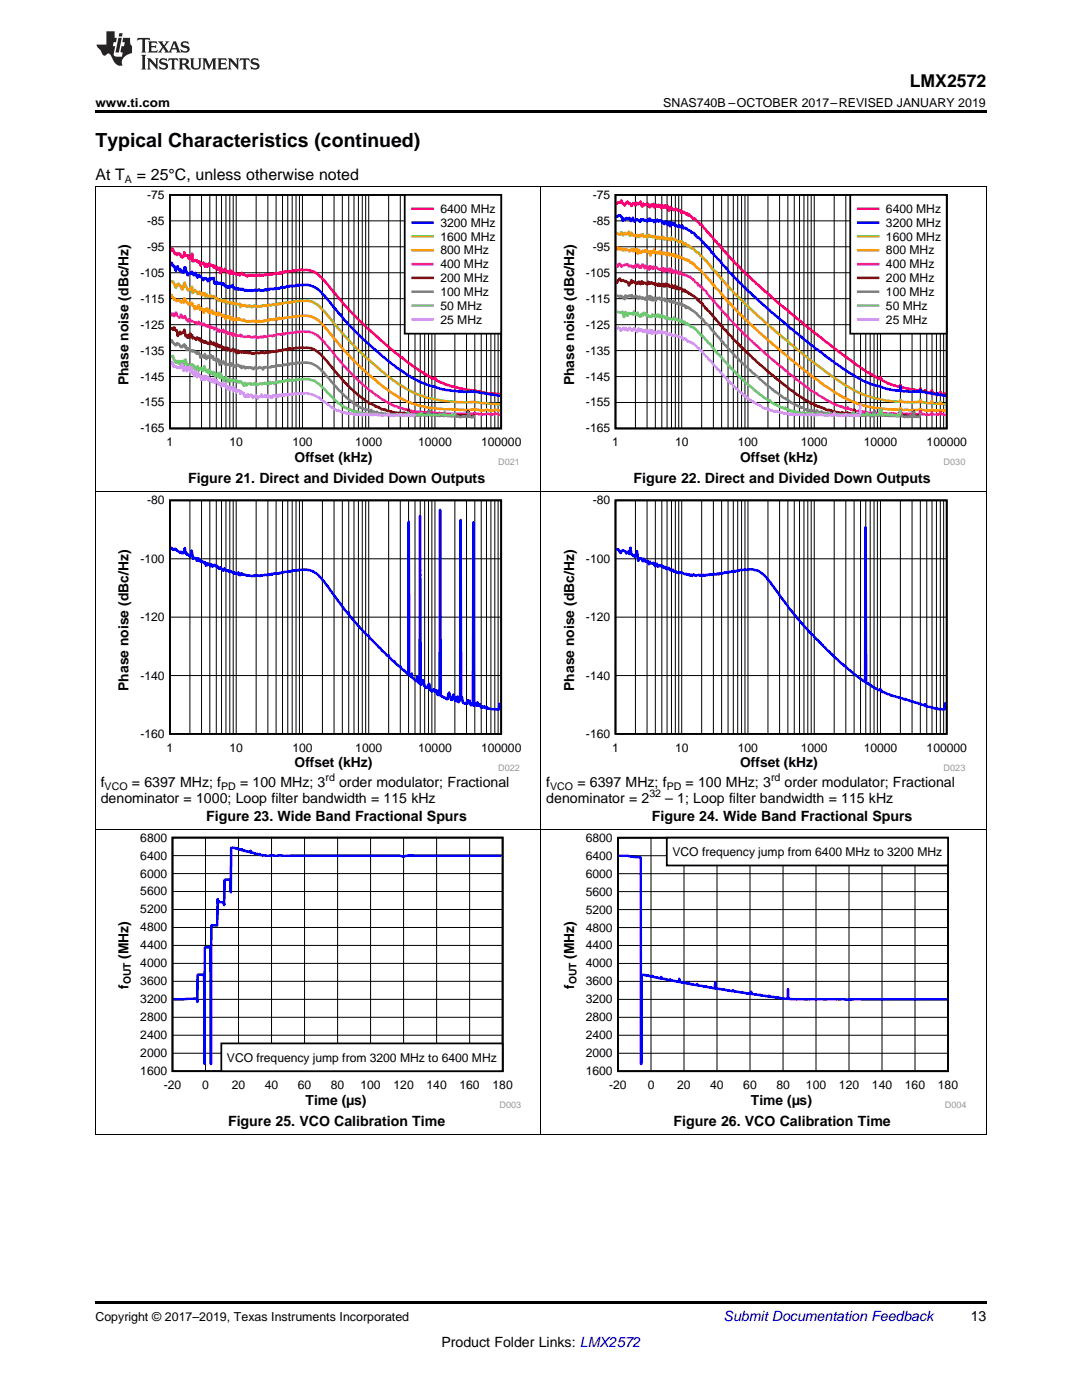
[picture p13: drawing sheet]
<svg xmlns="http://www.w3.org/2000/svg" width="216mm" height="279mm" viewBox="0 0 216 279" stroke-linecap="round" stroke-linejoin="round" font-family="sans-serif">
<defs><g id="words">
<text font-size="3.9" x="19" y="29.3">Typical Characteristics (continued)</text>
<text font-size="3.5" x="181.5" y="17.3">LMX2572</text>
<g font-size="3.2">
<text x="19" y="36">At T</text>
<text x="27.3" y="36">= 25°C, unless otherwise noted</text>
</g>
<g font-size="2.8">
<text x="25.7" y="76.9" transform="rotate(-90 25.7 76.9)">Phase noise (dBc/Hz)</text>
<text x="114.6" y="76.9" transform="rotate(-90 114.6 76.9)">Phase noise (dBc/Hz)</text>
<text x="58.8" y="92.2">Offset (kHz)</text>
<text x="147.7" y="92.2">Offset (kHz)</text>
<text x="37.5" y="96.4">Figure 21. Direct and Divided Down Outputs</text>
<text x="126.4" y="96.4">Figure 22. Direct and Divided Down Outputs</text>
<text x="25.7" y="137.9" transform="rotate(-90 25.7 137.9)">Phase noise (dBc/Hz)</text>
<text x="114.6" y="137.9" transform="rotate(-90 114.6 137.9)">Phase noise (dBc/Hz)</text>
<text x="58.8" y="153.1">Offset (kHz)</text>
<text x="147.7" y="153.1">Offset (kHz)</text>
<text x="20.1" y="157.1">f</text>
<text x="20.1" y="160.2">denominator = 1000; Loop filter bandwidth = 115 kHz</text>
<text x="26.3" y="157.1">= 6397 MHz; f</text>
<text x="47.9" y="157.1">= 100 MHz; 3</text>
<text x="67.7" y="157.1">order modulator; Fractional</text>
<text x="109" y="157.1">f</text>
<text x="109" y="160.2">denominator = 2</text>
<text x="115.2" y="157.1">= 6397 MHz; f</text>
<text x="132.8" y="160.2">– 1; Loop filter bandwidth = 115 kHz</text>
<text x="136.8" y="157.1">= 100 MHz; 3</text>
<text x="156.6" y="157.1">order modulator; Fractional</text>
<text x="41.2" y="163.8">Figure 23. Wide Band Fractional Spurs</text>
<text x="130.1" y="163.8">Figure 24. Wide Band Fractional Spurs</text>
<text x="25.7" y="191.3" transform="rotate(-90 25.7 191.3)">(MHz)</text>
<text x="114.6" y="191.3" transform="rotate(-90 114.6 191.3)">(MHz)</text>
<text x="25.7" y="197.4" transform="rotate(-90 25.7 197.4)">f</text>
<text x="114.6" y="197.4" transform="rotate(-90 114.6 197.4)">f</text>
<text x="61" y="220.4">Time (µs)</text>
<text x="149.9" y="220.4">Time (µs)</text>
<text x="45.5" y="224.7">Figure 25. VCO Calibration Time</text>
<text x="134.4" y="224.7">Figure 26. VCO Calibration Time</text>
<text x="193.7" y="263.6">13</text>
<text x="88.1" y="268.9">Product Folder Links: LMX2572</text>
</g>
<text font-size="2.8" fill="#0000c8" x="144.4" y="263.6">Submit Documentation Feedback</text>
<g font-size="2.5">
<text x="19" y="21.4">www.ti.com</text>
<text x="132.3" y="21.4">SNAS740B –OCTOBER 2017–REVISED JANUARY 2019</text>
<text x="19" y="263.6">Copyright © 2017–2019, Texas Instruments Incorporated</text>
</g>
<g font-size="2.4">
<text x="29.4" y="39.7">-75</text>
<text x="118.3" y="39.7">-75</text>
<text x="29.4" y="44.9">-85</text>
<text x="87.9" y="42.5">6400 MHz</text>
<text x="87.9" y="45.3">3200 MHz</text>
<text x="118.3" y="44.9">-85</text>
<text x="176.8" y="42.5">6400 MHz</text>
<text x="176.8" y="45.3">3200 MHz</text>
<text x="29.4" y="50">-95</text>
<text x="87.9" y="48">1600 MHz</text>
<text x="87.9" y="50.8">800 MHz</text>
<text x="87.9" y="53.6">400 MHz</text>
<text x="118.3" y="50">-95</text>
<text x="176.8" y="48">1600 MHz</text>
<text x="176.8" y="50.8">800 MHz</text>
<text x="176.8" y="53.6">400 MHz</text>
<text x="28" y="55.2">-105</text>
<text x="87.9" y="56.3">200 MHz</text>
<text x="87.9" y="59.1">100 MHz</text>
<text x="116.9" y="55.2">-105</text>
<text x="176.8" y="56.3">200 MHz</text>
<text x="176.8" y="59.1">100 MHz</text>
<text x="28" y="65.6">-125</text>
<text x="28" y="60.4">-115</text>
<text x="87.9" y="61.8">50 MHz</text>
<text x="87.9" y="64.6">25 MHz</text>
<text x="116.9" y="65.6">-125</text>
<text x="116.9" y="60.4">-115</text>
<text x="176.8" y="61.8">50 MHz</text>
<text x="176.8" y="64.6">25 MHz</text>
<text x="28" y="70.8">-135</text>
<text x="116.9" y="70.8">-135</text>
<text x="28" y="75.9">-145</text>
<text x="116.9" y="75.9">-145</text>
<text x="28" y="81.1">-155</text>
<text x="116.9" y="81.1">-155</text>
<text x="28" y="86.3">-165</text>
<text x="33.3" y="89.1">1</text>
<text x="45.8" y="89.1">10</text>
<text x="58.3" y="89.1">100</text>
<text x="70.9" y="89.1">1000</text>
<text x="83.4" y="89.1">10000</text>
<text x="96" y="89.1">100000</text>
<text x="116.9" y="86.3">-165</text>
<text x="122.2" y="89.1">1</text>
<text x="134.7" y="89.1">10</text>
<text x="147.2" y="89.1">100</text>
<text x="159.8" y="89.1">1000</text>
<text x="172.3" y="89.1">10000</text>
<text x="184.9" y="89.1">100000</text>
<text x="29.4" y="100.7">-80</text>
<text x="118.3" y="100.7">-80</text>
<text x="28" y="112.3">-100</text>
<text x="116.9" y="112.3">-100</text>
<text x="28" y="124">-120</text>
<text x="116.9" y="124">-120</text>
<text x="28" y="135.6">-140</text>
<text x="116.9" y="135.6">-140</text>
<text x="28" y="147.3">-160</text>
<text x="116.9" y="147.3">-160</text>
<text x="33.3" y="150">1</text>
<text x="45.8" y="150">10</text>
<text x="58.3" y="150">100</text>
<text x="70.9" y="150">1000</text>
<text x="83.4" y="150">10000</text>
<text x="96" y="150">100000</text>
<text x="122.2" y="150">1</text>
<text x="134.7" y="150">10</text>
<text x="147.2" y="150">100</text>
<text x="159.8" y="150">1000</text>
<text x="172.3" y="150">10000</text>
<text x="184.9" y="150">100000</text>
<text x="28" y="168">6800</text>
<text x="116.9" y="168">6800</text>
<text x="28" y="171.5">6400</text>
<text x="116.9" y="171.6">6400</text>
<text x="134.2" y="170.8">VCO frequency jump from 6400 MHz to 3200 MHz</text>
<text x="28" y="178.7">5600</text>
<text x="28" y="175.1">6000</text>
<text x="116.9" y="178.7">5600</text>
<text x="116.9" y="175.2">6000</text>
<text x="28" y="185.9">4800</text>
<text x="28" y="182.3">5200</text>
<text x="116.9" y="185.9">4800</text>
<text x="116.9" y="182.3">5200</text>
<text x="28" y="189.5">4400</text>
<text x="116.9" y="189.5">4400</text>
<text x="28" y="196.6">3600</text>
<text x="28" y="193.1">4000</text>
<text x="116.9" y="196.6">3600</text>
<text x="116.9" y="193.1">4000</text>
<text x="28" y="203.8">2800</text>
<text x="28" y="200.2">3200</text>
<text x="116.9" y="203.8">2800</text>
<text x="116.9" y="200.2">3200</text>
<text x="28" y="207.4">2400</text>
<text x="116.9" y="207.4">2400</text>
<text x="28" y="214.6">1600</text>
<text x="28" y="211">2000</text>
<text x="45.3" y="211.9">VCO frequency jump from 3200 MHz to 6400 MHz</text>
<text x="116.9" y="214.6">1600</text>
<text x="116.9" y="211">2000</text>
<text x="32.7" y="217.3">-20</text>
<text x="40.3" y="217.3">0</text>
<text x="46.3" y="217.3">20</text>
<text x="52.8" y="217.3">40</text>
<text x="59.4" y="217.3">60</text>
<text x="66" y="217.3">80</text>
<text x="71.9" y="217.3">100</text>
<text x="78.5" y="217.3">120</text>
<text x="85.1" y="217.3">140</text>
<text x="91.7" y="217.3">160</text>
<text x="98.3" y="217.3">180</text>
<text x="121.6" y="217.3">-20</text>
<text x="129.2" y="217.3">0</text>
<text x="135.1" y="217.3">20</text>
<text x="141.7" y="217.3">40</text>
<text x="148.3" y="217.3">60</text>
<text x="154.9" y="217.3">80</text>
<text x="160.8" y="217.3">100</text>
<text x="167.4" y="217.3">120</text>
<text x="174" y="217.3">140</text>
<text x="180.6" y="217.3">160</text>
<text x="187.2" y="217.3">180</text>
</g>
<g font-size="2.1">
<text x="24.9" y="36.6">A</text>
<text x="64.9" y="155.9">rd</text>
<text x="153.8" y="155.9">rd</text>
<text x="20.9" y="157.6">VCO</text>
<text x="44.1" y="157.6">PD</text>
<text x="109.8" y="157.6">VCO</text>
<text x="129.6" y="159.1">32</text>
<text x="133" y="157.6">PD</text>
<text x="26.1" y="196.4" transform="rotate(-90 26.1 196.4)">OUT</text>
<text x="115" y="196.5" transform="rotate(-90 115 196.5)">OUT</text>
</g>
<g font-size="1.8" fill="#999">
<text x="99.4" y="92.9">D021</text>
<text x="188.3" y="92.9">D030</text>
<text x="99.4" y="153.8">D022</text>
<text x="188.3" y="153.8">D023</text>
<text x="99.7" y="221.1">D003</text>
<text x="188.6" y="221.1">D004</text>
</g>
</g></defs>
<path d="M19 259.7h177.8v.5h-177.8z" fill="#000"/>
<g fill="none" stroke="#000" stroke-width=".2">
<path d="M19.1 165.5v61M34.4 177.9h65.9M34.4 174.3h65.9M34.4 170.8h65.9M41 167.2v46.6M47.6 167.2v46.6M54.2 167.2v46.6M60.8 167.2v46.6M67.4 167.2v46.6M73.9 167.2v46.6M80.5 167.2v46.6M87.1 167.2v46.6"/>
<path d="M93.7 167.2v46.6M107.9 165.5v61M196.8 165.5v61M34.4 199.4h65.9M34.4 195.8h65.9M34.4 192.3h65.9M34.4 188.7h65.9M34.4 185.1h65.9M34.4 181.5h65.9M34.4 210.2h65.9M34.4 206.6h65.9M34.4 203h65.9"/>
<path d="M19 226.4h177.8"/>
</g>
<path d="M34.4 167.2h65.9v46.6h-65.9z" fill="none" stroke="#000" stroke-width=".35"/>
<path d="M100.1 170.8l-18.5-.1-1.2 .2-.6-.1h-26.7l-2.9-.6-.1-.1-.1-.3a.28 .28 0 0 1-.2 .2 .28 .28 0 0 1-.3-.1l-1.2-.2-.1-.2-.1 .1-1.2-.4h-.7l-.1 8.9-.1-2.5-1.1-.1-.2 5v.1v-.5l-1.1-.1-.1-.3v.5l-.1-.8-.1 5.3h-1.1l-.1 27.6-.1-23.2h-1.1v.2l-.1 23-.2-17.8h-1.1l-.1 5.5-.1-.7-4.7 .1" fill="none" stroke="#00f" stroke-width=".5"/>
<path d="M44.2 208.2h56.1v5.6h-56.1z" fill-rule="evenodd" fill="#fff"/>
<path d="M123.3 167.2h65.9v46.6h-65.9zM44.2 208.2h56.1v5.6h-56.1z" fill="none" stroke="#000" stroke-width=".35"/>
<g fill="none" stroke="#000" stroke-width=".2">
<path d="M123.3 177.9h65.9M123.3 174.4h65.9M123.3 170.8h65.9M129.9 167.2v46.6M136.5 167.2v46.6M143.1 167.2v46.6M149.7 167.2v46.6M156.2 167.2v46.6M162.8 167.2v46.6M169.4 167.2v46.6M176 167.2v46.6M182.6 167.2v46.6"/>
<path d="M123.3 199.5h65.9M123.3 195.9h65.9M123.3 192.3h65.9M123.3 188.7h65.9M123.3 185.1h65.9M123.3 181.5h65.9M123.3 210.2h65.9M123.3 206.6h65.9M123.3 203h65.9"/>
</g>
<path d="M123.5 170.8h1.7l.8 .2 1.8 .1 .1 41.2 .1-17.6 .2-.2 1.8 .4 .2-.2v.2l1.6 .4 .2-.3v.3l1.5 .3 .2-.1 .1 .1 1.6 .4 .1-.7 .1 .7h.2l1.3 .3 .2-.2 .1 .2 1.5 .3 .2-.2 .1 .2 1.5 .3 .2-.1 .1 .2 1.5 .2 .1-.2 .1-.9 .1 1.1 .2 .1 1.3 .2 .2-.1v.1l1.6 .3 .2-.2v.2l1.6 .3 .2-.1v.1l1.6 .2h.1l.1-.4v.4l1.5 .3 .3-.1v.1l1.6 .3 .1-.2 .1 .2 1.7 .1 .1 .1 1.6 .3h.2l.1-2 .1 1.9 .3 .1 11.4 .1h20" fill="none" stroke="#00f" stroke-width=".5"/>
<path d="M133.1 167.2h56v5.5h-56z" fill-rule="evenodd" fill="#fff"/>
<path d="M33.9 38.9h66.1v46.6h-66.1zM33.9 99.9h66.1v46.6h-66.1zM122.8 99.9h66.1v46.6h-66.1zM133.1 167.2h56.1v5.5h-56.1z" fill="none" stroke="#000" stroke-width=".35"/>
<g fill="none" stroke="#000" stroke-width=".2">
<path d="M19.1 37.3v128.2M37.9 38.9v46.6M40.2 38.9v46.6M41.9 38.9v46.6M43.2 38.9v46.6M44.2 38.9v46.6M45.1 38.9v46.6M45.9 38.9v46.6M46.5 38.9v46.6M47.1 38.9v46.6M51.1 38.9v46.6M53.4 38.9v46.6"/>
<path d="M55.1 38.9v46.6M56.4 38.9v46.6M57.4 38.9v46.6M58.3 38.9v46.6M59.1 38.9v46.6M59.7 38.9v46.6M60.3 38.9v46.6M64.3 38.9v46.6M66.7 38.9v46.6M68.3 38.9v46.6M69.6 38.9v46.6M70.6 38.9v46.6"/>
<path d="M71.5 38.9v46.6M72.3 38.9v46.6M73 38.9v46.6M73.6 38.9v46.6M77.6 38.9v46.6M79.9 38.9v46.6M81.5 38.9v46.6M82.8 38.9v46.6M83.9 38.9v46.6M84.7 38.9v46.6M85.5 38.9v46.6M86.2 38.9v46.6"/>
<path d="M86.8 38.9v46.6M90.8 38.9v46.6M93.1 38.9v46.6M94.7 38.9v46.6M96 38.9v46.6M97.1 38.9v46.6M98 38.9v46.6M98.7 38.9v46.6M99.4 38.9v46.6M107.9 37.3v128.2M196.8 37.3v128.2M33.9 59.6h66.1"/>
<path d="M33.9 54.4h66.1M33.9 49.3h66.1M33.9 44.1h66.1M33.9 75.2h66.1M33.9 70h66.1M33.9 64.8h66.1M19 98.2h177.8M33.9 80.3h66.1M37.9 99.9v46.6M40.2 99.9v46.6M41.9 99.9v46.6M43.2 99.9v46.6"/>
<path d="M44.2 99.9v46.6M45.1 99.9v46.6M45.9 99.9v46.6M46.5 99.9v46.6M47.1 99.9v46.6M51.1 99.9v46.6M53.4 99.9v46.6M55.1 99.9v46.6M56.4 99.9v46.6M57.4 99.9v46.6M58.3 99.9v46.6M59.1 99.9v46.6"/>
<path d="M59.7 99.9v46.6M60.3 99.9v46.6M64.3 99.9v46.6M66.7 99.9v46.6M68.3 99.9v46.6M69.6 99.9v46.6M70.6 99.9v46.6M71.5 99.9v46.6M72.3 99.9v46.6M73 99.9v46.6M73.6 99.9v46.6M77.6 99.9v46.6"/>
<path d="M79.9 99.9v46.6M81.5 99.9v46.6M82.8 99.9v46.6M83.9 99.9v46.6M84.7 99.9v46.6M85.5 99.9v46.6M86.2 99.9v46.6M86.8 99.9v46.6M90.8 99.9v46.6M93.1 99.9v46.6M94.7 99.9v46.6M96 99.9v46.6"/>
<path d="M97.1 99.9v46.6M98 99.9v46.6M98.7 99.9v46.6M99.4 99.9v46.6M126.8 99.9v46.6M129.1 99.9v46.6M130.8 99.9v46.6M132.1 99.9v46.6M133.1 99.9v46.6M134 99.9v46.6M134.8 99.9v46.6M135.4 99.9v46.6"/>
<path d="M136 99.9v46.6M140 99.9v46.6M142.3 99.9v46.6M144 99.9v46.6M145.3 99.9v46.6M146.3 99.9v46.6M147.2 99.9v46.6M148 99.9v46.6M148.6 99.9v46.6M149.2 99.9v46.6M153.2 99.9v46.6M155.6 99.9v46.6"/>
<path d="M157.2 99.9v46.6M158.5 99.9v46.6M159.5 99.9v46.6M160.4 99.9v46.6M161.2 99.9v46.6M161.9 99.9v46.6M162.5 99.9v46.6M166.5 99.9v46.6M168.8 99.9v46.6M170.4 99.9v46.6M171.7 99.9v46.6M172.8 99.9v46.6"/>
<path d="M173.6 99.9v46.6M174.4 99.9v46.6M175.1 99.9v46.6M175.7 99.9v46.6M179.7 99.9v46.6M182 99.9v46.6M183.6 99.9v46.6M184.9 99.9v46.6M186 99.9v46.6M186.9 99.9v46.6M187.6 99.9v46.6M188.3 99.9v46.6"/>
<path d="M33.9 111.5h66.1M122.8 111.5h66.1M33.9 134.8h66.1M33.9 123.2h66.1M122.8 134.8h66.1M122.8 123.2h66.1M19 165.5h177.8"/>
</g>
<path d="M34.1 52.4l.2 .2 .1 .5 .2-.1 .2 .2 .2 .8 .5-.9 .3 .9 .2-.3 .2 .6h.2l.2-.2 .1 .3 .1-1 .1 .8 .1-.9 .4 1.6 .2-.3 .3 .1 .1-.3 .2 .3 .1-.5 .3 .7h.3l.1-.5 .3 1h.2l.3-.6 .1 .4 .1-.1 .3 .4 .2 .1 .1 .3 .3-.4 .1 .1 .1-.1 .2 .4 .1-.1 .1 .4 .2-.6 .1 .4 .3-.4 .2 .1 .3-.2 .2 1.1 .1-.3 .3 .3 .1-.3 .2 .4 .5-.3 .3 .4 .1-.3 .1 .3 .1-.3 .4 .7 .1-.2 .3 .4 .1-.2h.2l.1 .3 .1-.4 .2-.1 .2 .3 .1-.4 .1 .5h.3l.1 .3 .1-.2 .3 .2 .1-.2 .1 .3 .5-.2 .3 .2 .2-.1 .2 .3 .1-.2 .2 .2 .2-.1 .2 .2 .4-.2 .3 .2 .2-.2 .1 .1 .5-.2 .1 .2h.3l.3-.2 .4 .2h.6l.2-.2h.3l.1 .2 .1-.2h.4l.3-.2 .5 .2 .6-.3 .1 .2 .4-.2 .2 .1 .4-.3 .1 .1 .5-.1 .2 .1 .2-.3 .1 .1 .2-.1 .2 .2 .3-.3 .2 .1h.6l.4-.3 .1 .2 .1-.2 .3 .2 1-.1a4.6 4.6 0 0 1 3.8 2l3 3.6 .3 .3h.2l.1 .3 .6 .8 3.9 4 5.2 4.4 4.6 3.2 3.2 1.4 .8 .3 .2-.1 .6 .3 1.1 .3 4.2 .5 2.2-.1 5.1 .9M34.1 109.3l.3 .4 .2 .1 .1-.3 .4 .1 .2 .3 .5 .2 .2 .3 .2-.3 .2 .3 .3-.1 .2-1 .2 1.2 .1-.2 .1 .4h.2l.5 .4 .2-1.2 .3 1.6 .3-.2 .2 .1 .3 .5 .2-.5 .1 .4 .1-.3 .2 .5 .2-.1 .1 .2h.3l.2 .3 .1-.3 .2 .2 .1 .6 .1-.4 .2 .3 .1-.4 .4 .3 .1 .3 .2-.4 .2 .5 .1-.3 .2 .1 .1-.2 .4 .4 .1-.2 .3 .6h.3l.1-.3 .1 .3h.1l.3 .4 .2-.1 .1-.4a.6 .6 0 0 0 .8 .5l.1 .3 .2-.3 .4 .2 .1 .2 .2-.1 .1 .3 .3-.2 .4 .3 .1-.4 .3 .6 .3-.3 .1 .1 .1-.2 .2 .3h.6l.1 .2 .5-.1 .5 .2 .5-.1 .1 .1 .2-.3 .8 .3 1.1-.3 .3 .1 .3-.2 .4 .1 .2-.2 .2 .2 .3-.2h.6l.6-.2 .1 .1 .6-.2h.8l1-.3h.6l.6-.2 .1 .1 .3-.1h1.4l.9 .2 .7 .4 1.8 1.7 4 5.7 .8 .8 .1-.3 .1 .6 1.6 1.9 1.7 1.9 .5 .3 .1-.1 .2 .5 1.9 2h.2l.4 .7 1.1 .9 .2-.2 .2 .6 .9 .8 .1-.1 .2 .5 .7 .6 .2-.1 .1 .3 .7 .5 .7 .7 .2-30.4 .1 30.6 .4 .4 .1-.7 .1 .9 .9 .7 .1-1.1 .2 1.3 .2 .2 .1-33.4 .1 33.4 .2 .3 .2-1 .2 .2 .1 .9 .2 .4 .3 .1 .6-.8 .2 1.2 .4 .3 .3-.4 .1 .4 .2 .1 .2-.4 .2 1 .3 .1 .1-1.2 .1-35.8 .1 36.9 .2 .3 .7 .2 .4 .4 .2-1.1 .3-.3 .3 1.4 .3 .1 .2-1.1 .1 .5h.2l.1 .8 .2-.3 .1 .3 .1-.9 .2 1.1 .3-.8 .1-35.5 .1 35.7 .2-.3 .2 1.1 .3 .1 .2-.1 .1 .2 .2-.7 .1 .6 .1-.6 .2 .6 .2-.6 .1 .8 .1 .1h.3l.2-36.5 .1 36.7 .2-.6 .3 .5 .2-.7 .1 .8 .1-.4 .1 .3 .2-.2 .1 .6 .1-.2 .1 .2 .1-.2 .1 .2 .1-.2 .2 .2 .1-.2 .2 .3h.2l.1-.1 .1 .2 2.1 .3 .3-1.3 .1 1.1M123 109.4v.2l.4 .1 .4 .7 .1-.3a.51 .51 0 0 1 .9-.1l.2 .5 .3-.4 .3 .5 .2-1.3 .3 1.4 .3 .3 .1-.2 .2 .4 .1-.4 .1 .1 .2-.9 .2 1.9 .2-.5h.2l.3 .1 .2 .5 .3-.5 .3 .5 .1-.1 .2 .3 .2-.2 .2 .6 .2-.5 .1 .3 .6-.1 .1 .4 .1-.3 .1 .6 .1-.3 .1 .1 .2-.3 .1 .6 .2-.3 .2 .2 .2-.2 .1 .2 .1-.2 .4 .6 .1-.3 .2 .2 .1-.1 .1 .3 .1-.2 .1 .3 .2-.2 .1 .2 .1-.3 .2 .5h.4l.1 .2 .1-.3 .2 .4 .3-.1 .4 .3 .2-.2 .1 .3 .1-.2 .1 .1h.3l.5 .3 .5-.1 .1 .2 .1-.1 .2 .2 .2-.2 .1 .3 .2-.2 .3 .2 .2-.3 .5 .4 .5-.3 .2 .2 .4-.1 .2 .1 .1-.1 .2 .1 .4-.2 .7 .1 .3-.2h1l.2-.1 .2 .1 .5-.2 .4 .1 .3-.3 .4 .1 1.2-.3 .3 .1 .2-.2 .2 .2 1-.4h.7l.1 .1 1.2-.2 .8 .2a4.1 4.1 0 0 1 2.5 1.7l5.3 7 2.9 3.5 6.3 6.1 5 4.1 .1-31 .1 31 .2 .2 .2-.1 .1 .3 .5 .2 .2 .3 .9 .3a.5 .5 0 0 0 .8 .1 1.51 1.51 0 0 0 1.1 .9l.9 .4 5.5 1.5 1.3 .6 .1-.3 .2 .4 2.1 .5 .1-.2 .4 .3h1l.2-1.2 .1 1.1" fill="none" stroke="#00f" stroke-width=".5"/>
<path d="M34.1 50l.1 .1 .1-.5 .2 .1 .4 1 .4-.1 .1 .3 .2-.3 .4 .1 .1 .4 .3 .3 .1-.3 .2 .1 .1-.9 .1 .8 .1-.2 .3 .2 .2-.1 .2 .6 .1-.3 .1 .3 .1-.4 .2 .4 .1-1 .1 1.6 .1-.2 .2 .1 .3-.2 .1 .1 .2-.1 .3 .5 .2-.2 .2 .2 .1 .6 .1-.3 .4-.3 .3 .8 .2-.6 .3 .7 .2-.7 .2 .5 .2-.3 .4 .3 .1-.1 .1 .4 .2-.4 .2 .6 .2-.4 .3 .6v-.3l.3 .3 .1-.4 .1 1.1 .1-1h.1l.1 .5 .4 .2 .2-.6 .2 .6 .1-.2 .3 .4 .1-.3 .2 .6 .3-.7 .2 .6 .1-.3 .1 .3 .1-.2 .1 .2 .2-.1 .1 .2 .2-.1 .1 .3 .2-.4 .3 .5 .5-.6 .1 .4 .2-.2 .7 .6 .3-.3 .2 .1 .3-.1 .1 .1 .2-.2a.58 .58 0 0 0 .9 .1l.2 .1 .2-.2 .3 .2 .3-.2 .3 .2 .2-.2 .3 .1 .3-.2 .5 .1 .1-.2 .3 .2 .7-.3a.6 .6 0 0 0 .8-.1l.1 .2 .1-.2 .2 .2 .1-.3 .2 .1 .3-.2 .1 .1 .2-.1 .1 .1 1.1-.2 .1 .1 .1-.2 .1 .1 1-.2 .2 .1 .4-.2 .7 .1a4.3 4.3 0 0 1 3.5 1.9l5.5 6.3 3.4 3.4 3.7 3.3 2 1.7 1.2 .9h.1l.7 .7 2.8 2 2.7 1.5 .3-.3a.85 .85 0 0 0 .8 .8l1.2 .6 2.9 .8 2.2 .4 .3-.1 .8 .2 .6 .2 .1-.2 .2 .3 2.1 .3h1.8" fill="none" stroke="#f00" stroke-width=".5"/>
<path d="M34.1 56.2h.4l.6 1.2 .3-.6 .3-.2 .7 1.1 .5-1.3 .1 .9h.2l.3 .7 .2-.3 .2 .2 .1-.5 .2 .5 .1-.7 .1 1.3 .4-.6 .5 .4 .2 .4 .4-.5 .1 .6 .2-.5 .2 .7 .1-.5 .1 .3 .3-.3 .1 .7 .3-.4 .1 .4 .3 .1 .3-.4 .3 .4 .3-.2 .3 .3 .4 .1 .3 .5 .3-.2 .1 .2 .2-.3 .1 .5 .3-.2 .2 .3 .1-.4 .3 .1 .2 .5 .1-.2 .4-.1 .3 .4 .1-.2 .2 .3 .2-.3 .1 .3 .1-.2 .1 .3 .2-.2 .4 .2 .2-.2 .2 .7 .2-.5 .2 .2h.4l.1-.2 .3 .4 .2-.2 .2 .2 .2-.2 .4 .3a.73 .73 0 0 1 .9-.2l.3 .1 .1-.2 .1 .2h.2l.7-.3 .4 .2 .2-.2 .2 .2 .3-.2 .3-.1 .1 .2 .6-.3 .3 .2 .2-.3 .3 .1 .1-.1 .8 .1 .4-.3 .5-.1 .3 .2 .1-.2 .1 .1 .4-.2 .1 .2 .6-.3 .1 .1h.6l.3-.2 .1 .1h1.1a4.6 4.6 0 0 1 3.5 1.9l4.2 4.9 3.8 4 4.5 4 2.4 1.7 2.2 1.3 3.5 1.5 2.9 .6 3.4 .3 3.3-.1 1.4 .3 3.7 .2" fill="none" stroke="#9c0" stroke-width=".5"/>
<path d="M34.1 58.7l.6 1.2h.1l.1-.3 .4 .5 .5-.3 .4 .6 .3-.5 .2 .5 .1-.9 .1 .8 .1-.6 .2 .6 .4 .4 .4-.3 .2 .5 .1-.5 .5 1.3 .1-.6 .4 .5 .2-.3h.1l.1-.5 .2 .9 .1-.3 .1 .5 .2-.3 .2 .1 .2 .8 .1-.7 .3 .3 .2-.5 .2 .7 .1-.5 .2 .7 .1-.3 .1 .3 .3-.5 .2 .6 .2-.2 .5 .4 .3-.4v.5l.3-.5 .2 .4 .2-.1 .2 .4 .1-.2 .1 .3 .1-.4 .3 .8 .2-.5 .3 .3 .2-.3 .3 .7 .1-.5 .1 .3 .2-.2 .1 .4 .1-.2 .3 .3 .1-.3 .1 .3 .4-.4 .1 .3 .2-.2v.2l.2-.1 .1 .2 .3-.1 .1 .3 .2-.3 .1 .2 .4 .2 1.3-.2 .3 .2 .2-.2 .6 .2 .1-.2 .7 .2 .3-.2 .1 .1 .2-.2 .6 .1 .3-.3 .5 .1 .7-.2 .3 .2 .3-.4 .3 .2 .9-.2h.6l.1-.2 .3 .1 1-.2 .2 .1 1.1-.2 1.1 .1a4.2 4.2 0 0 1 3.1 1.8l4.3 5.2 3 3 4.3 3.7 3.6 2.6 .2-.1 .6 .5 1.9 .8 3.8 .9 6.6 .4 2.4-.2 1 .3 .8-.1 .2-.2a2.32 2.32 0 0 0 1.8 .1l.9 .2" fill="none" stroke="#f90" stroke-width=".5"/>
<path d="M34.1 62.9l.1 .1 .2-.5 .4 .6 .3-.7 .3 .7 .5 .3 .2-.6 .4 .7 .2-.1 .2-.3 .6 1 .3-.5 .2 .4h.2l.7 .5 .2-.2 .2 .4 .4-.5 .2 .5 .3-.1 .1 .2 .1-.2 .2 .3 .1-.4 .1 .3 .2 .2 .1-.1 .1 .3 .2-.1 .1-.1 .2 .3 .2-.2 .1 .4 .1-.3 .2 .3 .2-.2 .2 .4 .3-.3 .5 .7 .1-.3 .3 .4 .3-.2 .3 .1 .1-.3 .1 .5 .2-.1 .1 .2 .1-.2 .2 .3 .1 .1 .1-.3 .1 .3 .2-.1 .1 .2h.2l.1-.3 .2 .6 .1-.4 .3 .3 .1-.2 .3 .3 .2-.1 .4 .2 .2-.3 .1 .3 .1-.2 .1 .2 .4 .2 1.1-.2a.48 .48 0 0 0 .8 .1l.1 .1 .3-.2 .1 .3 .1-.2 .4 .2 .6-.2 .1 .1 .2-.2 .2 .1 .1-.2 .1 .2 .9-.2h.9l.7-.3 .6 .1 .3-.2 .2 .1 .1-.2 .2 .2 .3-.2 1.7-.1 .5-.2 .2 .1 1.1-.2 .7 .1a4.9 4.9 0 0 1 3.6 2.3l3.8 4.7 2.7 2.7 2.4 2 2.5 1.9 2.5 1.3 3.6 1.1 .2-.1 1.7 .1 .3 .2 2-.1 .2 .1 2.5 .2 2.4-.1 1.5 .2 1.4-.2 .9 .1a2.58 2.58 0 0 0 1.7 0l1 .2 .7-.3 .9 .2" fill="none" stroke="#f0f" stroke-width=".5"/>
<path d="M34.1 65.7v-.2h.2l.2 .3 .1-.4h.2l.1 .4 .4 .1 .2 1.2 .5-.9 .1 .5 .5-.5 .1 .1 .1-.5 .2 1.2 .1 .1 .2-.2 .1 .5 .3-.6 .1 .6 .1-.1 .1-.7 .1 .6 .2-.3 .1 .6 .2-.2 .4 .3 .1 .2 .2-.5 .5 .6 .1-.4 .3 .7 .2-.3 .2 .4 .2-.2 .1 .3 .1-.3 .4 .5 .3-.2 .1 .3 .2-.6 .2 .6 .1-.3 .1 .3 .2-.3 .1 .4 .1-.1 .2 .4 .1-.6 .1 .4 .3-.1 .1 .5 .2-.4 .1 .4 .1-.3 .3 .4 .1-.2 .2 .5 .1-.3 .1 .3 .1-.3 .1 .3 .3-.3 .1 .6 .1-.4h.2l.3 .5 .5-.5 .1 .4 .3-.2 .1 .6 .3-.4 .1 .5 .1-.6 .1 .5 .4-.3 .2 .3 .1-.3 .5 .3 .2-.2 .4 .3 .2-.2 .1 .2 .2-.2 .2 .2 .1-.1 .3 .2 .1-.1h.2a.6 .6 0 0 1 .8 0l.4-.1h.5a.66 .66 0 0 0 .8-.2l.1 .2 .4-.1 .2-.2 .1 .2 .2-.2 .2 .1 .1-.1h.4l.1 .1 .1-.2 .3 .1 .1-.2 .3 .2 .1-.2h.3v-.1l1 .1 .3-.4 .1 .2 .1-.2 .1 .2 .2-.1 .1 .1a1.83 1.83 0 0 1 1.6-.2l.2-.2 1.3 .1a4.3 4.3 0 0 1 3.1 1.8l5.4 6.1 3.2 2.8 1.8 .8 .2 .3h.5l.6 .5 .5 .1 .1-.1 .8 .4h.6l.4 .3h.7l.3 .2 .2-.2 .2 .2 .3-.2 .3 .2 .1-.3 .1 .3 .7 .1 .2-1 .1 1 .2-.1 .1 .1 .2-.2 .1 .2 .5 .1 1.1-.1 1.3 .1 .2-.5 .3-.3 .2 .8 .9-.3a.93 .93 0 0 0 1 .2 .57 .57 0 0 0 .8 .1l.2 .1 .8-.1 .3 .1 .2-.1 .2 .1h.5l.1 .1 1.5-.1 .8 .1 .2-1 .2 .7a.61 .61 0 0 0 .9 .2l.3-.1" fill="none" stroke="#800000" stroke-width=".5"/>
<path d="M34.1 68.2l.2-.3 .1 .5 .4 .2 .2 .3 .4-.4 .1 .2 .2-.1 .4 .7h.3l.1-.4h.2l.1-.2 .2 .7 .1-.4 .2 .9 .4-.4 .3 .6 .1-.2 .3 .3 .2-.3 .7 .7 .2-.2 .1 .2 .1-.3 .3 1.1 .3-.5 .2 .4 .2-.1 .1 .2 .1-.8 .3 1.1 .2-.6 .1-.1 .2 .4 .3-.6 .1 .6 .1-.4 .1 .2 .2-.1 .1 .7 .2-.1 .1 .1 .1-.2 .1 .5 .1-.5 .1 .5 .2-.4 .1 .3 .2-.1 .1 1 .1-.8 .2 .1 .1 .4 .3-.5 .3 .7 .1-.5 .2 .6 .1-.2h.2l.3 .2 .1-.3 .2 .4 .1-.5 .2 .4h.3l.1 .4 .1-.3 .2 .1 .3-.3 .4 .4 .2-.2 .1 .3 .1-.3 .1 .5 .4-.4 .3 .4 .2-.2h.3l.1 .2 .3-.2 .3 .2 .2-.1 .1 .3 .4-.5 .4 .4 .3-.2 .1-.2 .3 .2h.4l.1 .4 .2-.5 .1 .1 .1-.2 1 .1 .3-.2 .3 .1 .2-.1h.4l.1-.3 .2 .2 .1-.1 .2 .1 .2-.1 .1 .1 .3-.1 .3-.2 .1 .2 .8-.3 .2 .2 .1-.2 .6 .1 .2-.2 .2 .1 .4-.3 .2 .2 .1-.1 .5 .1 1-.2 1.2 .2 1.1 .7 .7 .6 3.7 4.2 .3 .1 .7 .9 1 .8 .6 .4 .2 .3 .4 .1 .2 .3 .1-.1 .8 .7h.4l.5 .3 .1-.1 .5 .1 .4 .3 .2-.3 .3 .5 .2-.2 .3 .3 .3-.2 .2 .4 .6-.2h.3l.2 .3 .2-.2 .1 .2 .1-.1 .5 .3 .1-.2 .5 .1 .1-.1 .1 .1 .6-.2 .1 .2 .4-.1 .3 .3 .3-.3 .5 .3 .1-.3 .1 .2 .4-.1 .2 .2 .3-.7 .1 .5 .4 .2 .2-.2 .3 .2 .1-.2 1.4 .2 .1-.6 .1 .4 .8 .2 .2-.1 .2-.5 .3-.4 .2 .9 .8-.1 .5 .2 1.4 .1 .1-.8 .2 .7 1.6 .1 .2-.2 .1-.4 .3 .7 .4-.1a.62 .62 0 0 0 .8 0l.4-.1 .2 .2h.4l.1-1 .3 .9h.1l.4 .2 .6-.3" fill="none" stroke="#808080" stroke-width=".5"/>
<path d="M34.1 71.3v-.1l.4-.2 .5 1.4 .4-.4 .3 .5 .2-.5 .2 1 .1-.8 .2-.1 .3 .8 .1-1 .1 .7 .1-.9 .4 1.7 .2-.7 .2 1 .2-.8 .2 .3 .1-.5 .1 .8 .2-.6 .3 1.1 .1-.8 .3 .3 .2-.5 .2 1 .1-.4 .1 .1 .1-.3 .1 .2 .1-.1 .2 .5h.2l.2-.9 .4 1.1 .2-.4 .2 .7 .1-.8 .2 .6 .1-.2 .4 .7 .1-.6 .1 .3 .1-.2 .2 .8 .2-.6 .1 .7 .3-.8 .4 1.1 .1-1.2 .1 .6 .1-.1 .3 1 .1-.4 .1 .7 .1-.5 .3-.4 .3 .5h.1l.1 .5 .1-.6 .1 .4 .1-.3 .2 .4 .2-.4 .2 .3 .1-.2 .1 .3 .1-.4 .1 .5 .1-.4 .2 .1 .1 .4 .2-.1 .1 .2 .2-.3 .2 .1 .2-.1 .5 .9 .3-.6 .2 .6 .3-.5 .3 .2 .2-.2 .1 .3 .1-.2 .2 .1 .2-.1 .1 .1 .2-.3 .2 .5 .2-.3 .1 .2 .6-.3 .3 .2 .6-.3 .2 .2 .4-.2 .1 .3 .3-.5 .2 .4 .4-.3 .2 .3 .1-.2 .2 .1 .1-.4 .3 .3 .2-.3 .2 .2 .4-.2 .3 .1 .5-.3 .6 .1 .2-.3 .3 .2 .2-.2 .1 .3 .7-.3 .4 .1 .1-.1 1.9-.1 1.2 .3 2.1 1.7 2.6 2.9 .5 .1 .2 .3 .3 .1 .3 .3h.3l.8 .5 .2-.1 .6 .5 .3-.1 .3 .2 .2-.2 .1 .2 .6 .2 .3-.1 .6 .1 .2 .2 .2-.2 .9 .2a.6 .6 0 0 1 .8 0l.1-.1 .2 .2 .5-.1a.63 .63 0 0 0 .8 .1l.1 .1 .1-.2 .4 .1 .3-.3 .1 .5 .1-.2 .3 .1 .1-.1 .1 .1 .4-.1 .3 .1 .2-.2 .2 .2 .1-.2 .1 .2 .7-.2 .1 .2 .2-.2 .4 .2 .2-.1 .3-.5 .1 .5 .5 .1 .2-.2 .2 .1h1.5l.1-.3 .1 .3 3.9-.1 .5 .2 .1-.2 1.3 .2 .2-.1 .2 .1 .3-.2 .1-.4" fill="none" stroke="#3cc" stroke-width=".5"/>
<path d="M34.1 72.6h.1l.1-.4 .3 1.1 .2-.3 .1 .2 .2-.1 .2 .3 .1-.2 .1 .2h.3l.1-.2 .1 .2 .4-.7 .2 1.3 .1 .1 .2-.9 .1 .2 .1-.1 .2 .8 .2-.9 .2 .6 .1-.4 .2 1 .2-1.1 .2 1.1 .2 .2 .1 .5 .1-.7 .1 .7 .1-1.1 .3 1.3 .3-.8 .4 .6 .1-.1 .1 .8 .1-.7 .2 .7 .2-.8 .1 .4 .1-.4 .1 .8 .1-.5 .1 .2 .1-.4 .2 .8 .1-.7 .2 .8 .1-.4 .2 .3 .1-.2 .3 .6 .1-.7 .3 .8 .3-.6 .4 1 .3-.3h.1l.1 .7 .2-.8 .2 .5 .1-.3 .1 .4 .2 .1 .1-.6 .3 1 .1-.4 .2 .7 .1-.6 .2 .7 .2-.7 .1 .4h.2l.1 .5 .2-.9 .2 .8 .1-.3 .1 .6 .1-.3 .2 .1 .1-.3 .1 .2 .2-.1 .2 .7 .1-.5 .1 .2 .1-.1 .1 .3 .2-.2 .3 .9 .2-.3 .2 .3 .2-.5 .2 .5 .4-.5 .3 .8 .2-.4 .2 .1 .1-.3 .2 .2 .2-.1 .1 .6 .1-.3 .3-.2 .2 .2 .1-.1 .1-.5 .1 .4 .2 .2 .1-.2 .1 .1 .2-.4 .2 .5 .3-.4 .1 .5 .3-.4 .5 .5 .1-.6 .2 .1 .2-.1 .1 .2 .3 .1 .1-.3 .2 .3 .1-.5 .3 .1 .3 .3 .1-.4v.1l.2-.1 .2 .3 .1-.3 .1 .2 .1-.2 .4 .2 .1-.2 .2 .1 .2-.2 .1 .3 .2-.4 .1 .3 .4-.3 .1 .2 .1-.2 .4 .2 .1-.2 .5 .1 .1-.2 .2 .3a2.12 2.12 0 0 1 2.2 .2l.2-.1 .8 .5h.3l.3 .5 .4 .2 .1 .3 .2-.2 2 1.6h.2l.5 .3 .2-.1 .6 .4 .2-.1 .5 .2 .1-.1 .1 .2h.2l.1-.1 .2 .2 .5-.1 .7 .3 .2-.2 .2 .2 .1-.2 .2 .2 .2-.1 .2 .1 .3-.2 .2 .3 .5-.3 .1 .2 .2-.2 .5 .2 .8-.1 .1 .2 .2-.2 .2 .1 .1-.1 .3 .2 .8-.1 .2 .2 .3-.2a.51 .51 0 0 0 .9-.3l.2 .4 .7 .1 .1-.2 .1 .2 .5-.3 .4 .2 .3-.3 .1 .3h.8l.1-.1 .3 .1 .8-.2 .1 .2 .1-.2 .1 .3 .4-.2 .1-.2" fill="none" stroke="#c9f" stroke-width=".5"/>
<path d="M80.8 38.9h19.2v27.7h-19.2z" fill-rule="evenodd" fill="#fff"/>
<path d="M80.8 38.9h19.2v27.7h-19.2zM122.8 38.9h66.1v46.6h-66.1z" fill="none" stroke="#000" stroke-width=".35"/>
<path d="M82.3 41.7h4M123 40.6h.1l.2-.2 .4 .1 .3-.5 .2 .5 .5 .5 .2-.5 .3-.3 .3 .5 .1-.2 .2 .1 .2 .5 .3-.6 .1 .1 .3-.1 .1 .5 .2-.6 .4 .4 .4-.6 .1 .8 .1-.2 .2 .4 .2-.6 .2 .4 .2-.3 .3 .2 .1-.3 .2 .1 .1 .5 .2 .2 .3-.6 .2 .4 .1-.1 .1-.4 .2 .7 .2-.4 .1 .1 .1-.2 .1 .3 .1-.1 .1 .2 .1-.4 .2 .3 .1-.3 .2 .7 .2-.7 .3 .6 .4-.5 .3 .6 .1-.6 .3 1 .1-.3 .1 .2 .1-.6 .6 .7 .1-.2 .3 .1 .1-.3 .4 .4 .4-.1 .2 .6 .1-.4 .1 .3 .3-.1 .6 .5 .2-.2 .1 .4 .2-.2 .8 .9 .3-.1 1.1 1.2h.2l1.4 1.7h.2l.3 .6 .5 .4 .3 .6h.3l.5 .8 .1-.1 .9 1.3 .3 .1 .1 .4h.3l1.2 1.5 .1-.1 .4 .7 .3 .1 3.1 3.1 8.8 7.7 8.3 6.6 5.5 3.9 2.6 1.6 .3-.5 .3 .7 1.2 .6 2.1 .7 .3-.1 .1-.3 .2 .5 2 .5 .4-.1 1.2 .3 .2-.5 .1 .5 .6 .2 .2-.4a.64 .64 0 0 0 .8 .5l.4 .1 .1-.5 .1 .4 .5 .3h.4l.1 .3 .1-.3 .4-.1 .2-.3 .1 .4 .8 .1 .1-.2" fill="none" stroke="#f00" stroke-width=".5"/>
<path d="M82.3 44.4h4M123 43.2l.2 .1 .1-.3h.5l.5 1.1 .2-.5 .3 .3 .2-.4 .3 .1 .3-.1 .3 .6 .4-.6 .3 .7 .3-.5 .4 .1 .4 .5 .1-.5 .1 .1 .1-.1 .2 .1 .2-.1 .3 .3 .2-.2 .1 .2 .2 .1 .3-.6 .2 .5 .1-.4 .1 .4 .5-.2 .1 .4 .1-.3 .1 .2 .1-.1 .1 .1 .2-.4 .1 .3 .1-.2 .1 .3 .5-.3 .2 .6 .1-.3 .3 .5 .4-.5 .3 .6 .3-.5 .2 .9 .1-.9 .1 .5h.2l.1-.4 .2 .4 .1-.3 .2 .6 .3-.2 .4 .4 .1-.3 .2 .3 .1-.2 .2 .3 .1-.4 .1 .5a2.19 2.19 0 0 1 1.8 .9l.5 .1 .6 .9 .1-.1 .5 .4 1.2 1.4h.2l.2 .3 .3 .2 .4 .8 .4 .2 .8 1.1 .2 .1 1.4 1.8 .1-.1 1.3 1.5h.1l.7 .8h.1l.1 .3 .6 .6 .1-.1 1.2 1.3 1.6 1.3 3.2 3.1 8.3 6.8 6.7 5 3.3 1.9 1.8 .8 1.5 .2 1.4 .6 2.6 .4 .2-1 .2 1.1 3.6 .1 .2-.4 .1 .4h.3l1.7 .3 .1-.2a.82 .82 0 0 0 1 .4l.1-.2 .1 .3 .6-.1 .3 .2 .7 .1" fill="none" stroke="#00f" stroke-width=".5"/>
<path d="M82.3 47.2h4M123 46.6l.2-.1 .1 .2 .4 .2 .3-.5 .4 .6 .3-.5 .3 .3 .1-.1h.3l.1-.5 .3 .9 .2-.7a.64 .64 0 0 0 .9 .5l.1 .5 .2-.5 .3 .4 .1-.4 .1 .1 .1-.1 .1 .2 .3-.4 .2 .4h.1l.1 .2 .3-.3 .3 .5 .2-.7 .1 .4 .1-.2 .1 .2 .3-.1 .2 .2 .1-.2 .3 .1 .1 .2 .1-.2 .1 .4 .1-.3 .1 .3 .2-.3 .3 .4 .2-.4 .1 .3 .1-.4 .2 .4 .2-.3 .1 .6 .2-.3 .2 .1 .2-.3 .1 .3 .1-.1 .2 .3 .2-.3 .2 .4 .1-.6 .1 .3 .4 .2 .2-.2 .7 .7 .3-.3 .1 .2 .2-.2 .3 .8 .1-.3 .1 .2 .2-.3 .2 .1 .3 .5 .2-.2 .2 .4h.2l.3 .3a.89 .89 0 0 1 .8 .6l.1 .2h.3l1.4 1.6 .2-.1 .3 .4 .9 1.3 .7 .8 .1-.2 .2 .5h.1l.2 .4 .1-.1 .6 .9 .6 .6 .5 .7h.2l.8 .8 .4 .6 .2 .2 .1-.1 .1 .3 4.2 4.1 10.2 8.6 1.9 1.3 1.3 1.1 4.4 3.1 3.5 1.7 3.7 .9 3.1 .4 .3-.1 .1-.3 .2 .4 3 .1 .6-.1 .2-.5 .1 .6 2 .2 .1-.6 .2 .6 .8 .1a.59 .59 0 0 0 .8-.4l.1 .4 .9 .1" fill="none" stroke="#9c0" stroke-width=".5"/>
<path d="M82.3 49.9h4M123 49.9l.2-.5 .4 .4 .4-.3 .3 .5 .3-.1 .1-.2 .2 .3 .1-.2 .3 .1 .3 .3 .2-.4 .2 .2 .2-.3 .2 .5 .1-.5 .3 .4 .2-.5 .2 1.1 .2-.8 .2 .6 .4-.1 .2-.4 .4 .3 .1-.3 .1 .2 .1-.3 .2 .4 .3-.1 .1 .3 .2-.3 .1 .8 .2-.8 .2 .3 .2-.1 .1-.6 .1 .4 .5 .4 .2-.3 .2 .3 .2-.5 .1 .6 .4-.3 .2 .3 .3-.3 .4 .6 .1-.5 .1 .3 .1 .1 .1-.4 .2 .5 .2-.3 .1 .2 .1-.2 .1 .4 .1-.3 .1 .2 .1-.2 .2 .4 .2-.4 .1 .5 .2-.2 .1 .2 .2-.2 .1 .4 .1-.2 .4 .1 .1 .2 .1-.1 .4 .4 .2-.2 .2 .3 .1-.2 .3 .1 .3 .5 .2-.1 .2 .3 .3 .1 .4 .7 .9 .5 .9 1 .3 .5h.2l.4 .6 .1-.1 .6 1h.2l.3 .6a4.3 4.3 0 0 1 1.6 1.8l.3 .2 .1 .2h.1l.3 .5 .9 .7 1.5 1.8 .2 .1 1.1 1.2 5.3 4.7 7.6 6.2 4.8 3.4 1.6 1 1.9 .9 2.2 .8 .1-.1 1.5 .4 1.7 .2 .1-.1 .3 .2 1.2 .1h1.7a.52 .52 0 0 0 .8-.3 .58 .58 0 0 0 .9 .3l1.2 .2 1.7-.1 .2-.2 .1 .2 1 .1h.8l.4-.2 .1 .3 1.6-.2 1 .1" fill="none" stroke="#f90" stroke-width=".5"/>
<path d="M82.3 52.7h4M123 52.8l.2 .5 .1-.5 .2-.1h.2l.3 .5 .5-.3 .8-.1 .2 .4 .3-.2 .3 .3 .1-.2 .2 .3 .3-.5 .2 .4 .2-.5 .1 .3 .1-.3 .1 .2 .2 .5 .1-.4 .2 .4 .3-.8v.3h.4l.1 .6 .2-.5 .2 .4 .1-.2 .1 .3 .1-.4 .2 .6 .1-.7 .1 .2 .1-.1 .2 .1 .1 .4 .2-.5 .1 .4 .5-.3 .4 .5 .4 .1 .4-.5 .2 .9 .1-.7h.3l.2 .5 .1-.3 .2 .2 .2-.4 .2 .8 .2-.9 .3 .5 .1 .5 .2-.5 .1 .3 .2-.2 .1 .3 .1-.4 .1 .5 .3-.1 .1 .4 .2-.6 .1 .4 .1-.1 .3 .3 .2-.2 .1 .3 .6 .1a3.8 3.8 0 0 1 1.7 1.4l.3 .1 .2 .5 .2-.1 1.4 1.2 1.4 2 .2-.1 1.3 1.8 .9 1h.2l1.5 1.8 1.5 1.4 .7 .9 .5 .3 .3 .3 3.3 3.1 2.1 1.6 .2 .4 1.1 .7 1.5 1.5 4.2 3.2 1.2 .5 .2 .3 1.2 .6 .6 .5 .1-.1 .2 .3 .4 .1 .8 .6 .3-.1 .7 .4 .8 .1 .6 .4 .2-.3 .1 .3h.3l.1 .1 .1-.1 .8 .4 .1-.1 .1 .2 .6-.1 .2 .1h.5l.4 .2 .2-.1 .9 .2h2.1l1.4 .2 1.2-.1 .8 .2 .5-.2 .1-.5 .1 .5 .1-.2 .1 .3h.2l.8 .1 .1-.1 .2 .1 .4-.1 .9 .1 .2-.1 .5 .1 .2-.1 .1 .1 .2-.7 .1 .6 1.6 .2 .4-.1 .1-.4a.66 .66 0 0 0 1.1 .3l.1 .2 .3-.1 .3-.4 .2 .3 .8 .1" fill="none" stroke="#f0f" stroke-width=".5"/>
<path d="M82.3 55.5h4M123 56.4l.1 .1 .2-.6 .3-.3 .3 .5 .4-.2 1 .4 .2 .7 .2-.6 .1 .2 .1-.2 .1-.5 .2 .5 .1-.2h.2l.5 .5 .1-.3 .1 .2 .3-.4 .3 .5 .2-.6 .2 .5 .3-.2 .4 .1 .1 .2 .1-.2 .1 .3 .2-.6 .1 .5 .2-.3 .2 .2 .1-.3 .3 .4 .2-.1 .2 .3 .1-.3 .1 .3 .1-.2 .2 .3 .2-.4 .2 .5 .2-.4 .3 .3 .3-.3v.5l.3-.5 .1 .5 .1-.6 .1 .4 .1-.2 .3 .2 .1-.2 .1 .5h.2l.3-.4 .1 .5 .1-.2 .2 .3 .2-.5 .1 .6 .2 .1 .1-.5 .3 .6 .2-.4 .1 .2 .1-.1 .4 .7 .1-.4 .1 .2 .3-.2v.4l.3-.1 .1 .2h.2l.2 .3 .2 .1a2.85 2.85 0 0 1 1.6 1.3l.1-.2 .2 .5 .5 .3 .6 .9 .4 .1 .1 .3 .7 .8h.2l1.7 2.3 .3 .1 .2 .5 .5 .3 .4 .7 .2-.1 .1 .3 .5 .4 .7 .9 .8 .7 .1 .3 .1-.1 .3 .4 .1-.1 2.2 2.3 .4 .2 2.7 2.6 .7 .4 .9 .9h.2l2.4 2 3.1 2.2 .8 .4 .3 .3 .6-.1 .2 .4 .2-.1 .3 .3h.3l.9 .4h.2l.1 .2 .5 .2 .3-.1 .4 .1 .5 .4 .3-.2 .4 .3 .1-.2 .5 .2 .4-.1 .6 .2 .1-.1 .3 .2 .1-.3 .2 .3 .2-.1 .1 .2 .1-.1h.6l.2-.9 .1 1 3.5 .1 .4-.7 .2 .5a.58 .58 0 0 0 .5 .3 .58 .58 0 0 0 .5-.3l.3 .3 1.5-.1 .4 .1 .4-.1 .4 .1 .2-.1a.5 .5 0 0 0 .8-.2l.2 .4h2.3l.1-.9 .3 .9 1-.1 .1-.1" fill="none" stroke="#800000" stroke-width=".5"/>
<path d="M82.3 58.2h4M123 59l.5 .2 .3-.2 .1 .2 .5 .1 .3 .4 .2-.8 .2 .5 .1-.2 .4-.2 .2 .2 .3-.3 .1 .5 .3-.2 .2 .1 .3-.3 .4 .6 .2-.5 .4 .5 .2-.3 .2 .3h.3l.1 .2 .2-.5 .3 .5 .3-.7 .2 .8 .1-.8 .2 .8 .1-.5 .1 .6 .2-.2 .1-.4 .3 .6 .1-.5 .2-.1 .1 .2 .3-.2 .2 .4 .2-.3 .2 .4h.2l.1-.3 .3 .5 .1-.4 .3 .4 .3-.3 .2 .5 .2-.2 .3 .3 .2-.3 .1 .3 .2-.1 .4 .3 .1-.1 .1 .2 .1-.4 .1 .4 .4-.1 .1 .4 .1-.3 .2 .3 .4-.1 .2 .6 .1-.4 .2 .2h.2l.1 .2h.2l.2 .3h.2l.9 .7 1.1 1.3 .1-.1 .4 .7 1 .6 1 1.6 .1-.1 .6 .7 .8 1.1h.2l.1 .3 2.1 2.1 .2 .4 .4 .3 .9 1.1 1.1 .8 .5 .5 2 1.9 4.6 3.6 .5 .3 .1-.1 .1 .3h.3l.6 .5 .8 .3 .2 .3 1 .3 .1 .2 .4-.1 .2 .5 .3-.1 .4 .3 .2-.2 .4 .3 .4-.2 .5 .3h.2l.1-.3 .7 .5 .2-.3 .2 .4 .2-.2 .1 .2 .3-.1 .2 .2 .2-.2 .4 .3 .3-.2 .3 .4 .3-.3 .2 .1 .2-.1 .2 .2 .1-.3 .1 .2 .6-.1 .1 .3 .2-.2 .6 .1 .2-.2 .2 .2h.3l.1 .2 .1-.2 .1 .2 .6-.2 .1-.6 .1 .6 .2 .1 .1-.2 .3 .3 .1-.2 .2 .2 .1-.2 .1 .2 .1-.2 .1 .2 .5-.2 .5 .2 .2-.7 .1 .5 .8 .3h.2l.2-.6 .3-.4 .2 .8 .9-.1 1.8 .2 .1-.6 .1 .6 .5 .1 .3-.2 .6 .2 .4-.1 .1-.1 .1-.9 .1 .8h.1a.73 .73 0 0 0 .9 .4l.2-.1 .2 .2 .4-.4 .1 .3h.5l.1-1.1 .3 1.1h.7l.2-.1 .2-.7" fill="none" stroke="#808080" stroke-width=".5"/>
<path d="M82.3 61h4M123 62.3l.2-.1 .8 .2 .3-.2 .2 1.1 .3-1 .3 .3 .1 .4 .3-.6 .4 .3 .2-.2 .2 .3 .2-.7 .2 .6 .4 .2 .1-.5 .1 .4 .4 .5 .3-.6 .2 .3 .3-.6 .1 .3 .1-.2 .1 .1 .2 .4 .1-.3 .2 .4 .1-.1 .1 .2 .5 .1 .2-.6 .5 .5 .2-.4 .1 .4 .1-.2 .1 .1 .1-.3 .3 .5 .1-.4 .2 .4 .1-.4 .1 .4 .3-.2 .4 .5 .2-.4 .1 .4 .3-.2 .2 .3 .3-.1 .2 .3 .4-.6 .3 .5 .2-.2 .4 .4h.3l.1 .2 .1-.4 .1 .4 .2-.1 .2 .4 .3-.3 .2 .6 .3-.3 .7 .7 .5 .1 .2 .4h.2l1 1.2 .1 .1 .1-.2 .7 1 .4 .2 .2 .4a1.19 1.19 0 0 1 .9 1l.2 .1 .5 .8 .1-.1 .2 .4 .3 .1 .6 .9 1.5 1.5 .2 .4 .9 .7 1.1 1.3 .1-.1 .9 1.1 3.6 2.9 .9 .6 .4-.1 .3 .4 .5 .4 .2-.1 .9 .6 .5 .1 .4 .3 .2-.3 .3 .5 .1-.1 .1 .1 .1-.1 .5 .5 .1-.2h.3l.1 .2 .4-.1 .1 .2a.78 .78 0 0 1 .9 .1l.1-.1 .3 .2 .2-.2 .1 .3 .2-.1 .1 .1 .2-.2 .1 .2 .4-.2 .2 .3 .3-.3 .4 .4 .3-.2 .2 .2 .2-.4 .4 .4 .1-.2h.3l.2 .2 .2-.2 .1 .2 1-.2 .2 .2 .6 .1 .4-.5 .1 .4 .1-.1 .6 .1 .1-.2 .1 .2 .4 .1 .2-.2 .6 .1 .2-.1 .2 .2 .2-.2 .6 .1 .1-.1 .1 .1 .3-.4 .1 .4 .3-.2 .1 .3 .7-.2 1.3 .1 .1-.4 .1 .3 .6 .1h1.3l.5-.1 .1-1 .1 .9 .1-.7 .2 .8 .2 .1 .4-.1 .7 .1 .3-.1 1.3 .2 .2-.1h.4l.2-1.1" fill="none" stroke="#3cc" stroke-width=".5"/>
<path d="M82.3 63.7h4M123 65.7l.3-.3h.2l.2 .1 .1 .5h.2l.4-.6 .3 .5 .2-.5 .4 .5 .4-.5 .4 .6 .1-.2 .2 .1 .2-.4 .2 .5 .2-.2 .1 .5 .3-.8 .3 .5 .1-.2h.1l.1-.1 .2 .5 .2-.3 .3 .4 .3-.5 .3 .8 .1-.5 .1 .3 .2-.6 .2 .2 .2 .7 .1-.8 .3 .5 .1-.2 .1 .3 .3 .1 .1-.2h.1l.1-.4 .3 .4 .2-.4 .2 .5 .2-.3 .2 .3 .5-.3 .1 .6 .1-.3 .3 .3 .3-.2 .2 .3 .1-.2 .3 .4 .1-.2 .2 .2 .1-.3 .2 .2 .1-.1 .5 .4 .5-.1 .3 .6 .2-.3 .2 .2 .2-.1 .3 .6 .1-.2 .3 .1 .3 .4 .2-.1 .7 .5 .3 .4 .3 .2 .7 .8 .1-.1 .3 .6 .5 .5 .1-.1 .4 .6 .4 .2 1.2 1.7h.2l.6 .8 .4 .3 .5 .7 .3 .1 .3 .5h.1l.2 .4 .2-.1 .5 .7 1.7 1.4 .4 .5 .1-.1 .1 .3 .1-.1 .3 .4v-.2l.1 .3 .6 .2 .2 .3h.2l1.3 .8h.3a.77 .77 0 0 0 .8 .5l.1 .2 .3-.1 .3 .3h.5l.2 .2h.3l.3 .2 .2-.2 .1 .1 .1-.1 .4 .3h.8l.2 .2h.3l.2 .1 .1-.1 .6 .2v-.2l.4 .3 .3-.2 .5 .2 .3-.1 .2 .1 .2-.1 .4 .2 .1-.2 .6 .2 .5-.2 2 .2 .2-.2 .4 .1 .3-.1 .7 .3 .1-.2 .4 .1 .6-.1 .1 .1 .3-.2 .1 .1 .2-.5 .1 .6 .1-.2 .2 .2h.6l.2-.1 .4 .2 .1-.2 .1 .1h.2l.3-.2 .1 .2 .7-.1 .2 .1 .1-.1 .1 .1h.4l.1-.1 .3 .1 .1-.1 .1 .1 .2-.1 .1 .1 .3-.1 .1-2.2" fill="none" stroke="#c9f" stroke-width=".5"/>
<g fill="none" stroke="#000" stroke-width=".2">
<path d="M126.8 38.9v46.6M129.1 38.9v46.6M130.8 38.9v46.6M132.1 38.9v46.6M133.1 38.9v46.6M134 38.9v46.6M134.8 38.9v46.6M135.4 38.9v46.6M136 38.9v46.6M140 38.9v46.6M142.3 38.9v46.6M144 38.9v46.6"/>
<path d="M145.3 38.9v46.6M146.3 38.9v46.6M147.2 38.9v46.6M148 38.9v46.6M148.6 38.9v46.6M149.2 38.9v46.6M153.2 38.9v46.6M155.6 38.9v46.6M157.2 38.9v46.6M158.5 38.9v46.6M159.5 38.9v46.6M160.4 38.9v46.6"/>
<path d="M161.2 38.9v46.6M161.9 38.9v46.6M162.5 38.9v46.6M166.5 38.9v46.6M168.8 38.9v46.6M170.4 38.9v46.6M171.7 38.9v46.6M172.8 38.9v46.6M173.6 38.9v46.6M174.4 38.9v46.6M175.1 38.9v46.6M175.7 38.9v46.6"/>
<path d="M179.7 38.9v46.6M182 38.9v46.6M183.6 38.9v46.6M184.9 38.9v46.6M186 38.9v46.6M186.9 38.9v46.6M187.6 38.9v46.6M188.3 38.9v46.6M122.8 59.6h66.1M122.8 54.4h66.1M122.8 49.3h66.1M122.8 44.1h66.1"/>
<path d="M122.8 75.2h66.1M122.8 70h66.1M122.8 64.8h66.1M122.8 80.3h66.1"/>
</g>
<path d="M169.7 38.9h19.2v27.7h-19.2z" fill-rule="evenodd" fill="#fff"/>
<path d="M169.7 38.9h19.2v27.7h-19.2z" fill="none" stroke="#000" stroke-width=".35"/>
<path d="M171.2 41.7h4" fill="none" stroke="#f00" stroke-width=".5"/>
<path d="M171.2 44.4h4" fill="none" stroke="#00f" stroke-width=".5"/>
<path d="M171.2 47.2h4" fill="none" stroke="#9c0" stroke-width=".5"/>
<path d="M171.2 49.9h4" fill="none" stroke="#f90" stroke-width=".5"/>
<path d="M171.2 52.7h4" fill="none" stroke="#f0f" stroke-width=".5"/>
<path d="M171.2 55.5h4" fill="none" stroke="#800000" stroke-width=".5"/>
<path d="M171.2 58.2h4" fill="none" stroke="#808080" stroke-width=".5"/>
<path d="M171.2 61h4" fill="none" stroke="#3cc" stroke-width=".5"/>
<path d="M171.2 63.7h4" fill="none" stroke="#c9f" stroke-width=".5"/>
<path d="M19 37.2h177.8" fill="none" stroke="#000" stroke-width=".2"/>
<path d="M19 22h177.8v.5h-177.8z" fill="#000"/>
<g fill="#231f20">
<path d="M27.5 7.6l-.1 .5 .4-.2h.6v.1v2.1l-.2 .4h1l-.3-.4v-2.1l.1-.1h.5l.5 .2-.2-.5zM29.5 8.3l.2 .3v1.5l-.2 .4h1.8l.2-.6a1.04 1.04 0 0 1-1.3 .2v-.7h.6l.3 .2v-.6l-.3 .2h-.6v-.6l.8-.1 .4 .3-.2-.5zM31.5 8.3l.9 1.1-.9 1.1h.8l-.2-.2 .5-.7 .4 .7-.2 .2h1.5l-.1-.2 .1-.4h.9l.1 .4-.2 .2h1l-.3-.3-.7-1.9h-.5l-.9 2-.8-1 .9-1h-.8l.1 .3-.3 .5-.4-.6 .2-.2zM34.7 8.6l.4 1h-.7zM36.3 8.4a.63 .63 0 0 0-.2 .7 .63 .63 0 0 0 .6 .4l.6 .2 .1 .2a.75 .75 0 0 1-.7 .4 .75 .75 0 0 1-.6-.5l.1 .7 .1-.1a1.11 1.11 0 0 0 1.5-.6 1.13 1.13 0 0 0-1.2-.8l-.1-.4a1.04 1.04 0 0 1 1.2 .2l-.2-.5-.1 .1-.5-.2zM28.2 10.9l.2 .4v2.2l-.2 .4h1l-.3-.4v-2.2l.3-.4zM29.3 11.6l.3 .4v1.5l-.3 .4h.8l-.2-.4v-1.3l1.5 1.7v-1.9l.2-.4h-.7l.2 .4v.9l-1.1-1.3zM32 11.8a.62 .62 0 0 0-.2 .7 .62 .62 0 0 0 .6 .4l.6 .1 .1 .3a.76 .76 0 0 1-.7 .3 .76 .76 0 0 1-.6-.4l.1 .7 .1-.1a1.11 1.11 0 0 0 1.5-.6 1.13 1.13 0 0 0-1.2-.8l-.1-.4a1.04 1.04 0 0 1 1.2 .2l-.2-.6-.1 .1-.5-.1zM33.7 11.6l-.2 .6a.61 .61 0 0 1 .8-.3v1.6l-.2 .4h.9l-.2-.4v-1.6a.63 .63 0 0 1 .8 .3l-.2-.6zM35.6 11.6l.3 .4v1.5l-.3 .4h1l-.2-.2v-.8l.5 .2a.76 .76 0 0 0 1.2 .7l-1-1a.58 .58 0 0 0 .6-.5 .58 .58 0 0 0-.5-.6zM36.4 11.9h.1a.45 .45 0 0 1 .5 .1 .45 .45 0 0 1 .1 .5l-.7 .2zM37.9 11.6l.2 .2a2.17 2.17 0 0 0 .3 1.9 .99 .99 0 0 0 1.6-.6v-1.1l.2-.4h-.7l.2 .2a1.92 1.92 0 0 1-.2 1.8 .6 .6 0 0 1-.9-.5v-1.1l.2-.4zM40.4 11.6l.2 .4v1.5l-.2 .4h.7l-.2-.4v-1.4l.8 1.8 .8-1.8v1.4l-.2 .4h.9l-.2-.4v-1.5l.2-.4h-.8l-.6 1.5-.6-1.5zM43.4 11.6l.2 .4v1.5l-.2 .4h1.8l.2-.6a1.04 1.04 0 0 1-1.3 .1v-.6h.5l.4 .2v-.6l-.4 .2h-.5v-.7h.8l.3 .3-.1-.6zM45.5 11.6l.2 .4v1.5l-.2 .4h.7l-.2-.4v-1.3l1.5 1.7v-1.9l.2-.4h-.7l.2 .4v.9l-1.1-1.3zM47.9 11.6l-.1 .6a.61 .61 0 0 1 .8-.3v1.6l-.3 .4h1l-.3-.4 .1-1.6a.63 .63 0 0 1 .7 .3l-.1-.6zM50.2 11.8a.62 .62 0 0 0-.2 .7 .62 .62 0 0 0 .6 .4l.6 .1 .2 .3a.76 .76 0 0 1-.8 .3 .76 .76 0 0 1-.6-.4l.1 .7 .2-.1a1.11 1.11 0 0 0 1.5-.6 1.13 1.13 0 0 0-1.3-.8l-.1-.4a1.04 1.04 0 0 1 1.2 .2l-.1-.6-.2 .1-.5-.1z"/>
<path d="M21.2 6.3v2.6h-1.9l.1 .4 .7 .9a.91 .91 0 0 0 1 .8 .56 .56 0 0 1 .5-.3 .56 .56 0 0 1 .5 .3l.4 .8a1.53 1.53 0 0 0 1.9 1.2 1.54 1.54 0 0 1 1-2.1l.9-.3v-1.4a1.52 1.52 0 0 1-.3-1.6h-1.4l-.2 .8h.5l-.2 .8h-.4l-.2 1v.2l.4 .1-.2 .8a1.93 1.93 0 0 1-1.6-.3l.3-1.8h-.5l.2-.8h.4l.2-.8h-.4v-1.3zM23.6 7.6l-.6 2.9h.7l.6-2.9zM23.8 6.6l-.1 .7h.6l.2-.7z"/>
</g>
<use href="#words"/>
</svg>
